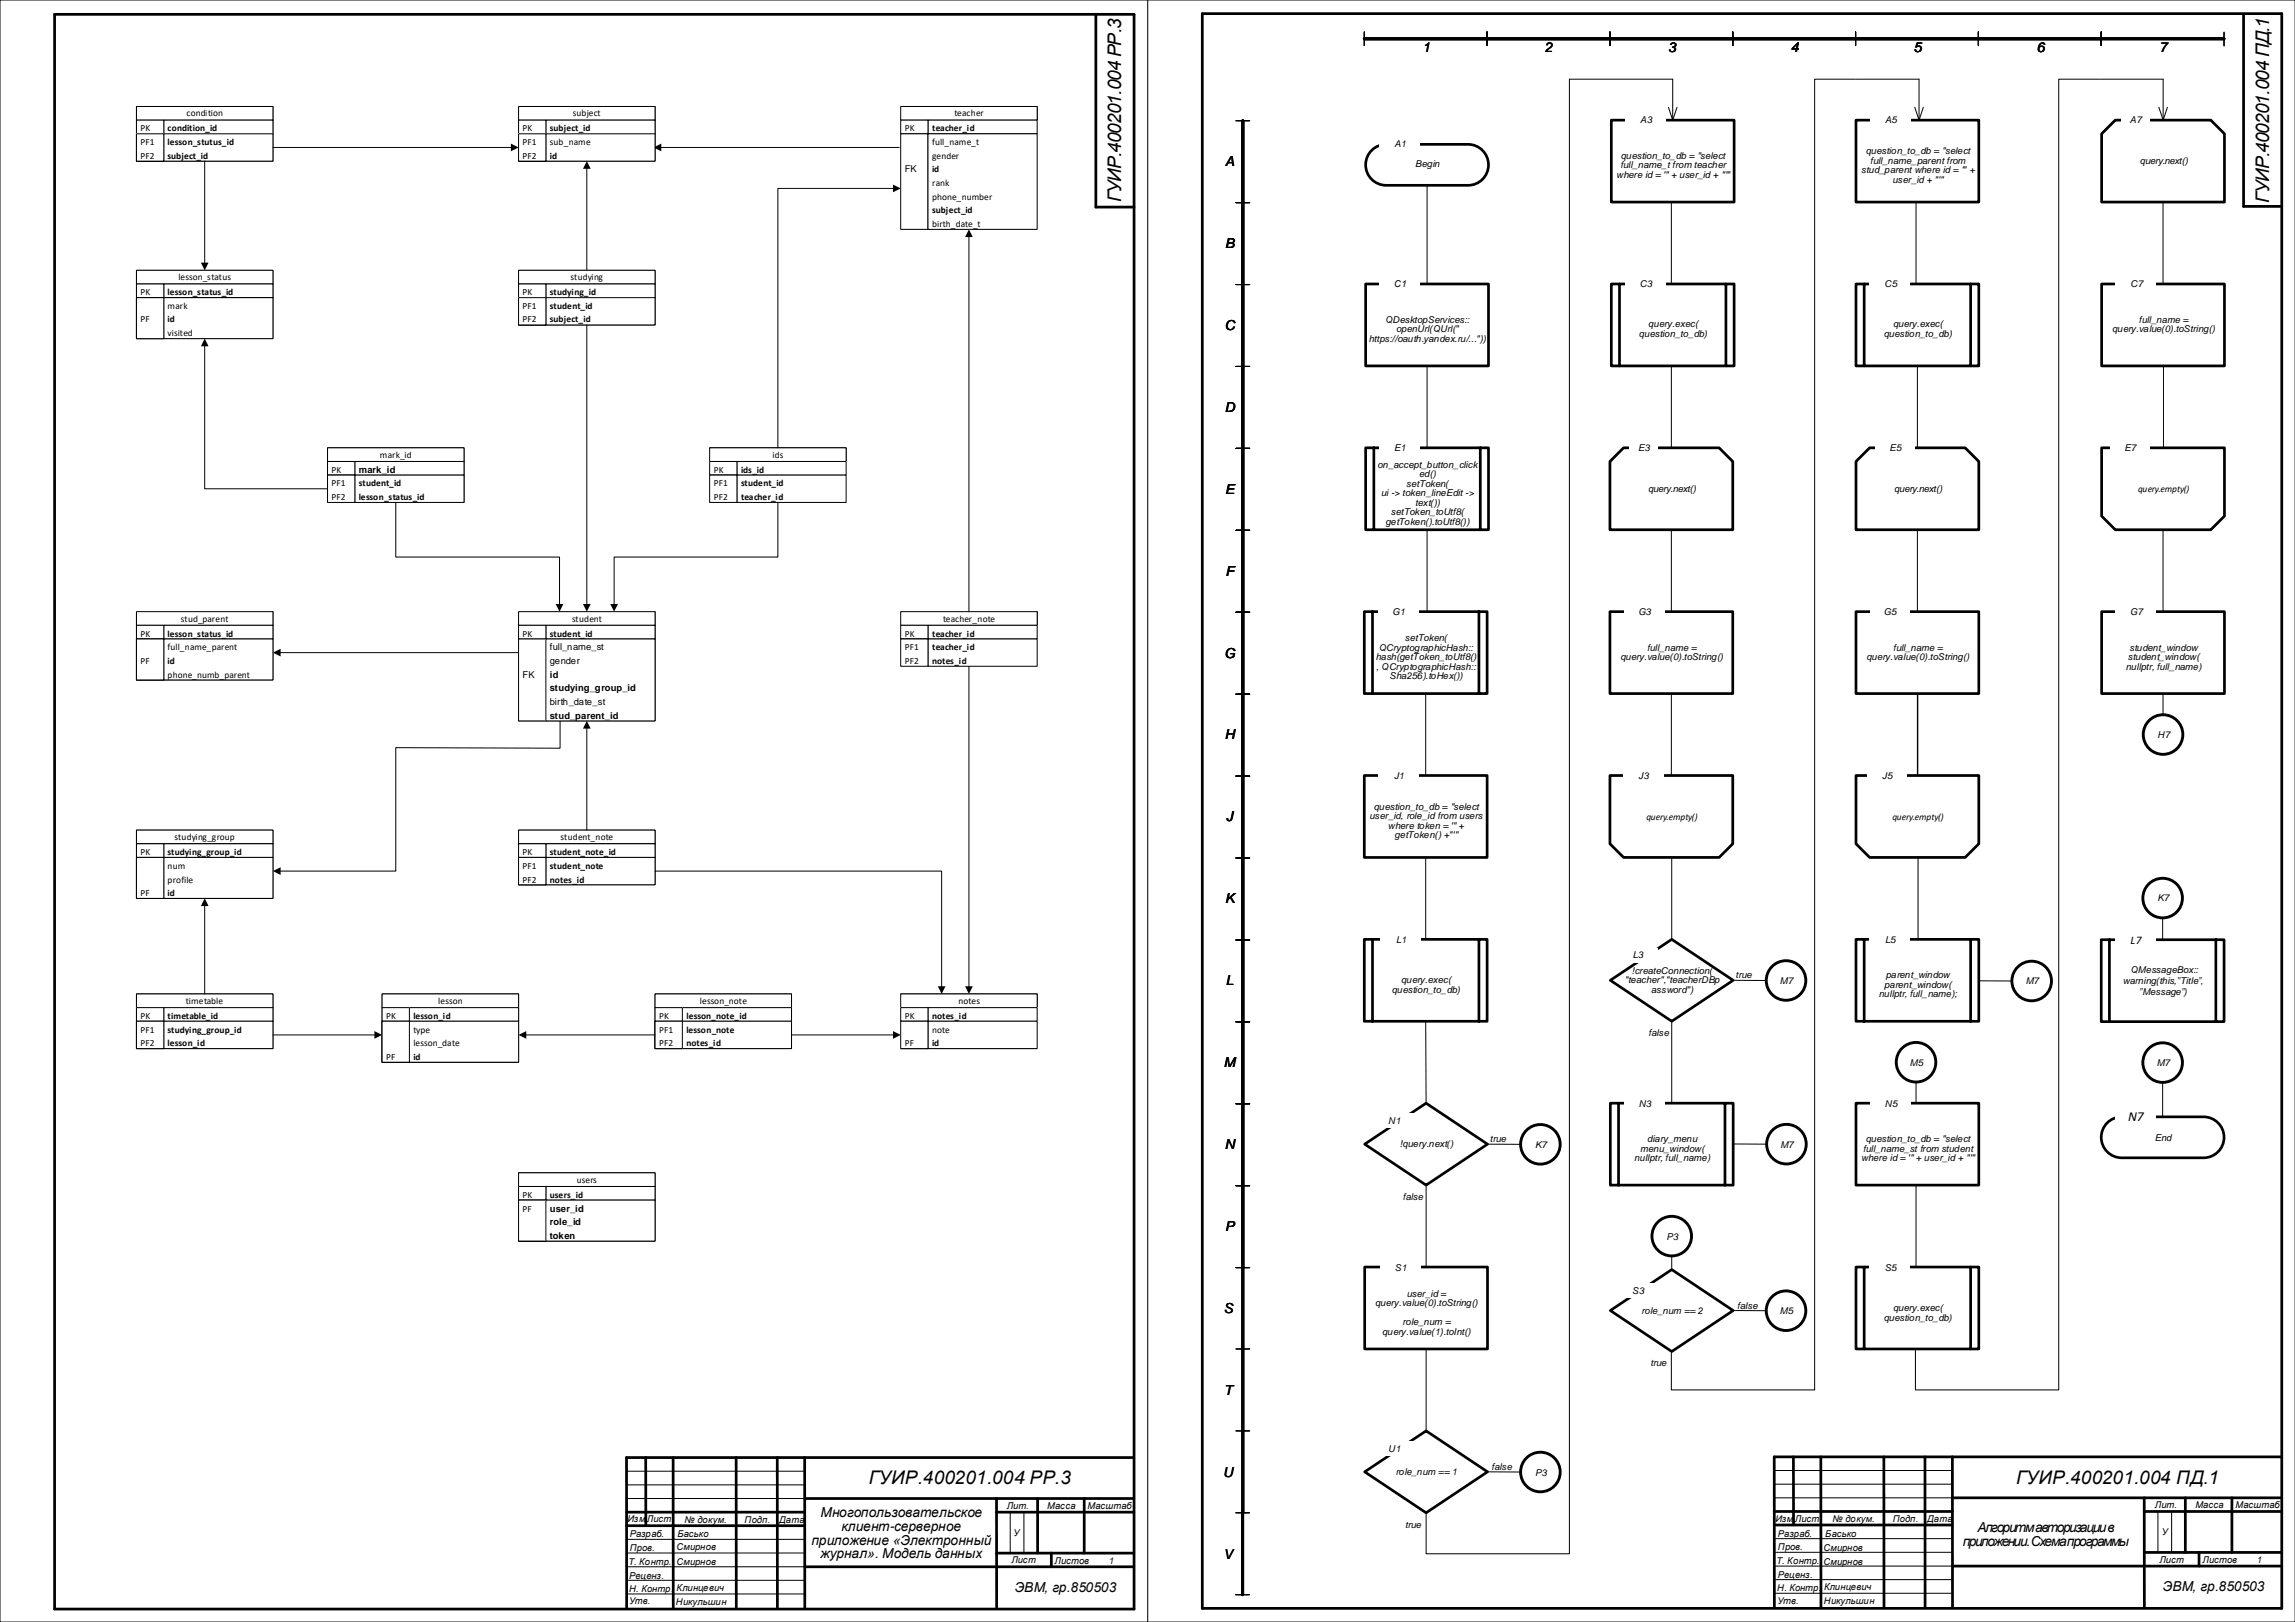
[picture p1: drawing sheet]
<svg xmlns="http://www.w3.org/2000/svg" width="841mm" height="594mm" viewBox="0 0 841 594" stroke-linecap="round" stroke-linejoin="round" font-family="sans-serif">
<defs><g id="words">
<g font-size="6.9">
<text x="410.7" y="74.2" transform="rotate(-90 410.7 74.2)">ГУИР.400201.004 РР.3</text>
<text x="831.4" y="74.2" transform="rotate(-90 831.4 74.2)">ГУИР.400201.004 ПД.1</text>
<text x="318.3" y="543.6">ГУИР.400201.004 РР.3</text>
<text x="738.6" y="543.3">ГУИР.400201.004 ПД.1</text>
</g>
<g font-size="5">
<text x="521.1" y="19">1</text>
<text x="566.2" y="19">2</text>
<text x="611.2" y="19">3</text>
<text x="656.2" y="19">4</text>
<text x="701.2" y="19">5</text>
<text x="746.2" y="19">6</text>
<text x="791.2" y="19.1">7</text>
<text x="448.8" y="60.7">A</text>
<text x="448.8" y="90.7">B</text>
<text x="448.7" y="120.7">C</text>
<text x="448.7" y="150.7">D</text>
<text x="448.8" y="180.8">E</text>
<text x="449" y="210.8">F</text>
<text x="448.6" y="240.8">G</text>
<text x="448.7" y="270.8">H</text>
<text x="449.3" y="300.8">J</text>
<text x="448.8" y="330.8">K</text>
<text x="449.1" y="360.8">L</text>
<text x="448.4" y="390.9">M</text>
<text x="779.8" y="410.6">N7</text>
<text x="448.7" y="420.9">N</text>
<text x="448.8" y="450.9">P</text>
<text x="448.3" y="480.7">S</text>
<text x="448.5" y="510.7">T</text>
<text x="448.2" y="540.7">U</text>
<text x="300.6" y="555.7">Многопользовательское</text>
<text x="308.3" y="560.7">клиент-серверное</text>
<text x="724.5" y="561">Алгоритм авторизации в</text>
<text x="297.3" y="565.7">приложение «Электронный</text>
<text x="719.2" y="566">приложении. Схема программы</text>
<text x="300.6" y="570.7">журнал». Модель данных</text>
<text x="448.2" y="570.7">V</text>
<text x="371.8" y="583">ЭВМ, гр.850503</text>
<text x="792.5" y="582.7">ЭВМ, гр.850503</text>
</g>
<text font-size="4.2" x="780.6" y="345.6">L7</text>
<g font-size="3.4">
<text x="68.3" y="42.6">condition</text>
<text x="209.9" y="42.6">subject</text>
<text x="349.7" y="42.6">teacher</text>
<text x="601" y="45.2">A3</text>
<text x="690.7" y="45.2">A5</text>
<text x="780.4" y="45.1">A7</text>
<text x="51.4" y="48.1">PK</text>
<text x="51.4" y="53.1">PF1</text>
<text x="61.4" y="48.1">condition_id</text>
<text x="61.4" y="53.1">lesson_stutus_id</text>
<text x="191.5" y="48.1">PK</text>
<text x="191.5" y="53.1">PF1</text>
<text x="201.5" y="48.1">subject_id</text>
<text x="201.5" y="53.1">sub_name</text>
<text x="331.5" y="48.1">PK</text>
<text x="341.5" y="48.1">teacher_id</text>
<text x="341.5" y="53.1">full_name_t</text>
<text x="510.9" y="53.8">A1</text>
<text x="51.4" y="58.1">PF2</text>
<text x="61.4" y="58.1">subject_id</text>
<text x="191.5" y="58.1">PF2</text>
<text x="201.5" y="58.1">id</text>
<text x="341.5" y="58.1">gender</text>
<text x="593.9" y="58.2">question_to_db = &quot;select</text>
<text x="683.6" y="56.4">question_to_db = &quot;select</text>
<text x="685.2" y="59.9">full_name_parent from</text>
<text x="331.5" y="63.1">FK</text>
<text x="341.5" y="63.1">id</text>
<text x="518.5" y="61.3">Begin</text>
<text x="592.2" y="65.2">where id = '&quot; + user_id + &quot;'&quot;</text>
<text x="593.7" y="61.7">full_name_t from teacher</text>
<text x="681.9" y="63.4">stud_parent where id = '&quot; +</text>
<text x="784" y="60.1">query.next()</text>
<text x="341.5" y="68.1">rank</text>
<text x="693.4" y="66.9">user_id + &quot;'&quot;</text>
<text x="341.5" y="73.1">phone_number</text>
<text x="341.5" y="78.1">subject_id</text>
<text x="341.5" y="83.1">birth_date_t</text>
<text x="65.4" y="102.6">lesson_status</text>
<text x="209" y="102.6">studying</text>
<text x="510.9" y="105.2">С1</text>
<text x="600.8" y="105.2">C3</text>
<text x="690.4" y="105.2">C5</text>
<text x="780.6" y="105.2">C7</text>
<text x="51.4" y="108.1">PK</text>
<text x="61.4" y="108.1">lesson_status_id</text>
<text x="61.4" y="113.1">mark</text>
<text x="191.5" y="108.1">PK</text>
<text x="191.5" y="113.1">PF1</text>
<text x="201.5" y="108.1">studying_id</text>
<text x="201.5" y="113.1">student_id</text>
<text x="51.4" y="118.1">PF</text>
<text x="61.4" y="118.1">id</text>
<text x="191.5" y="118.1">PF2</text>
<text x="201.5" y="118.1">subject_id</text>
<text x="507.6" y="118.2">QDesktopServices::</text>
<text x="603.9" y="119.9">query.exec(</text>
<text x="693.6" y="119.9">query.exec(</text>
<text x="783.7" y="118.2">full_name =</text>
<text x="61.4" y="123.1">visited</text>
<text x="501.5" y="125.2">https://oauth.yandex.ru/...&quot;))</text>
<text x="511.5" y="121.7">openUrl(QUrl(&quot;</text>
<text x="600.5" y="123.4">question_to_db)</text>
<text x="690.2" y="123.4">question_to_db)</text>
<text x="773.9" y="121.7">query.value(0).toString()</text>
<text x="139.2" y="167.6">mark_id</text>
<text x="283.1" y="167.6">ids</text>
<text x="510.8" y="165.2">E1</text>
<text x="600.2" y="165.1">E3</text>
<text x="692.3" y="165.1">E5</text>
<text x="778.4" y="165.1">E7</text>
<text x="121.5" y="173.1">PK</text>
<text x="131.5" y="173.1">mark_id</text>
<text x="261.5" y="173.1">PK</text>
<text x="271.5" y="173.1">ids_id</text>
<text x="504.7" y="171.2">on_accept_button_click</text>
<text x="121.5" y="178.1">PF1</text>
<text x="131.5" y="178.1">student_id</text>
<text x="261.5" y="178.1">PF1</text>
<text x="271.5" y="178.1">student_id</text>
<text x="515.2" y="178.2">setToken(</text>
<text x="519.9" y="174.7">ed()</text>
<text x="121.5" y="183.1">PF2</text>
<text x="131.5" y="183.1">lesson_status_id</text>
<text x="261.5" y="183.1">PF2</text>
<text x="271.5" y="183.1">teacher_id</text>
<text x="506" y="181.7">ui -&gt; token_lineEdit -&gt;</text>
<text x="518.5" y="185.2">text())</text>
<text x="603.8" y="180.1">query.next()</text>
<text x="694" y="180.1">query.next()</text>
<text x="783.4" y="180.1">query.empty()</text>
<text x="509.6" y="188.7">setToken_toUtf8(</text>
<text x="507.6" y="192.2">getToken().toUtf8())</text>
<text x="66.3" y="227.7">stud_parent</text>
<text x="209.6" y="227.7">student</text>
<text x="345.5" y="227.7">teacher_note</text>
<text x="510.1" y="225.3">G1</text>
<text x="600.3" y="225.3">G3</text>
<text x="690.2" y="225.3">G5</text>
<text x="780.5" y="225.3">G7</text>
<text x="51.4" y="233.1">PK</text>
<text x="61.4" y="233.1">lesson_status_id</text>
<text x="191.5" y="233.1">PK</text>
<text x="201.5" y="233.1">student_id</text>
<text x="331.5" y="233.1">PK</text>
<text x="341.5" y="233.1">teacher_id</text>
<text x="61.4" y="238.1">full_name_parent</text>
<text x="201.5" y="238.1">full_name_st</text>
<text x="331.5" y="238.1">PF1</text>
<text x="341.5" y="238.1">teacher_id</text>
<text x="505.2" y="238.2">QCryptographicHash::</text>
<text x="514.7" y="234.7">setToken(</text>
<text x="603.4" y="238.2">full_name =</text>
<text x="693.6" y="238.2">full_name =</text>
<text x="780.2" y="238.2">student_window</text>
<text x="51.4" y="243.1">PF</text>
<text x="61.4" y="243.1">id</text>
<text x="201.5" y="243.1">gender</text>
<text x="331.5" y="243.1">PF2</text>
<text x="341.5" y="243.1">notes_id</text>
<text x="504" y="241.7">hash(getToken_toUtf8()</text>
<text x="504.2" y="245.2">, QCryptographicHash::</text>
<text x="593.7" y="241.7">query.value(0).toString()</text>
<text x="683.8" y="241.7">query.value(0).toString()</text>
<text x="778.8" y="245.2">nullptr, full_name)</text>
<text x="779.6" y="241.7">student_window(</text>
<text x="61.4" y="248.2">phone_numb_parent</text>
<text x="191.5" y="248.2">FK</text>
<text x="201.5" y="248.2">id</text>
<text x="509.1" y="248.7">Sha256).toHex())</text>
<text x="201.5" y="253.2">studying_group_id</text>
<text x="201.5" y="258.2">birth_date_st</text>
<text x="201.5" y="263.2">stud_parent_id</text>
<text x="790.5" y="270.2">H7</text>
<text x="510.7" y="285.3">J1</text>
<text x="600.3" y="285.2">J3</text>
<text x="689.6" y="285.2">J5</text>
<text x="503.4" y="296.5">question_to_db = &quot;select</text>
<text x="501.8" y="300">user_id, role_id from users</text>
<text x="508.5" y="303.5">where token = '&quot; +</text>
<text x="603.2" y="300.2">query.empty()</text>
<text x="693.4" y="300.2">query.empty()</text>
<text x="63.9" y="307.7">studying_group</text>
<text x="205.4" y="307.7">student_note</text>
<text x="511" y="307">getToken() +&quot;'&quot;</text>
<text x="51.4" y="313.2">PK</text>
<text x="61.4" y="313.2">studying_group_id</text>
<text x="191.5" y="313.2">PK</text>
<text x="201.5" y="313.2">student_note_id</text>
<text x="61.4" y="318.2">num</text>
<text x="61.4" y="323.2">profile</text>
<text x="191.5" y="318.2">PF1</text>
<text x="191.5" y="323.2">PF2</text>
<text x="201.5" y="318.2">student_note</text>
<text x="201.5" y="323.2">notes_id</text>
<text x="51.4" y="328.2">PF</text>
<text x="61.4" y="328.2">id</text>
<text x="790.5" y="330.1">K7</text>
<text x="511.5" y="345.3">L1</text>
<text x="690.7" y="345.2">L5</text>
<text x="598.2" y="351">L3</text>
<text x="597.9" y="356.5">!createConnection(</text>
<text x="635.9" y="358.2">true</text>
<text x="691" y="358.3">parent_window</text>
<text x="780.6" y="356.1">QMessageBox::</text>
<text x="510" y="363.5">question_to_db)</text>
<text x="513.4" y="360">query.exec(</text>
<text x="595.3" y="360">&quot;teacher&quot;,&quot;teacherDBp</text>
<text x="605" y="363.5">assword&quot;)</text>
<text x="652.1" y="360.3">M7</text>
<text x="688.3" y="365.3">nullptr, full_name);</text>
<text x="690.4" y="361.8">parent_window(</text>
<text x="742.2" y="360.5">M7</text>
<text x="777.7" y="360.3">warning(this,”Title”,</text>
<text x="783.7" y="364.5">”Message”)</text>
<text x="68.1" y="367.7">timetable</text>
<text x="160.6" y="367.7">lesson</text>
<text x="256.4" y="367.7">lesson_note</text>
<text x="351.1" y="367.7">notes</text>
<text x="51.4" y="373.2">PK</text>
<text x="61.4" y="373.2">timetable_id</text>
<text x="141.5" y="373.2">PK</text>
<text x="151.5" y="373.2">lesson_id</text>
<text x="241.5" y="373.2">PK</text>
<text x="251.5" y="373.2">lesson_note_id</text>
<text x="331.5" y="373.2">PK</text>
<text x="341.5" y="373.2">notes_id</text>
<text x="51.4" y="378.2">PF1</text>
<text x="51.4" y="383.2">PF2</text>
<text x="61.4" y="378.2">studying_group_id</text>
<text x="61.4" y="383.2">lesson_id</text>
<text x="151.5" y="378.2">type</text>
<text x="151.5" y="383.2">lesson_date</text>
<text x="241.5" y="378.2">PF1</text>
<text x="241.5" y="383.2">PF2</text>
<text x="251.5" y="378.2">lesson_note</text>
<text x="251.5" y="383.2">notes_id</text>
<text x="331.5" y="383.2">PF</text>
<text x="341.5" y="378.2">note</text>
<text x="341.5" y="383.2">id</text>
<text x="604" y="379.3">false</text>
<text x="141.5" y="388.2">PF</text>
<text x="151.5" y="388.2">id</text>
<text x="699.8" y="390.2">M5</text>
<text x="790.2" y="390.4">M7</text>
<text x="600.4" y="405.4">N3</text>
<text x="690.6" y="405.4">N5</text>
<text x="508.6" y="411.6">N1</text>
<text x="545.9" y="418.2">true</text>
<text x="603.5" y="418.3">diary_menu</text>
<text x="683.6" y="418.3">question_to_db = &quot;select</text>
<text x="789.5" y="417.7">End</text>
<text x="512.8" y="420.1">!query.next()</text>
<text x="562.4" y="420.3">K7</text>
<text x="598.8" y="425.3">nullptr, full_name)</text>
<text x="600.9" y="421.8">menu_window(</text>
<text x="652.3" y="420.2">M7</text>
<text x="681.8" y="425.3">where id = '&quot; + user_id + &quot;'&quot;</text>
<text x="682.6" y="421.8">full_name_st from student</text>
<text x="211.3" y="433.2">users</text>
<text x="191.5" y="438.7">PK</text>
<text x="191.5" y="443.7">PF</text>
<text x="201.5" y="438.7">users_id</text>
<text x="201.5" y="443.7">user_id</text>
<text x="514" y="439.4">false</text>
<text x="201.5" y="448.7">role_id</text>
<text x="201.5" y="453.7">token</text>
<text x="610.6" y="453.9">P3</text>
<text x="511.1" y="465.4">S1</text>
<text x="690.5" y="465.4">S5</text>
<text x="598" y="473.8">S3</text>
<text x="503.8" y="478.3">query.value(0).toString()</text>
<text x="515.4" y="474.8">user_id =</text>
<text x="636.5" y="479.2">false</text>
<text x="513.9" y="485.3">role_num =</text>
<text x="601.4" y="481">role_num == 2</text>
<text x="652.1" y="481.3">M5</text>
<text x="690.2" y="483.6">question_to_db)</text>
<text x="693.6" y="480.1">query.exec(</text>
<text x="506.4" y="488.8">query.value(1).toInt()</text>
<text x="604.7" y="500.3">true</text>
<text x="508.6" y="531.7">U1</text>
<text x="546.5" y="538.3">false</text>
<text x="511.4" y="540.1">role_num == 1</text>
<text x="562.4" y="540.4">P3</text>
<text x="229.9" y="557.5">Изм.</text>
<text x="237" y="557.5">Лист</text>
<text x="250.8" y="557.7">№ докум.</text>
<text x="272.8" y="557.8">Подп.</text>
<text x="285.5" y="557.8">Дата</text>
<text x="368.9" y="552.6">Лит.</text>
<text x="383.7" y="552.6">Масса</text>
<text x="398.5" y="552.6">Масштаб</text>
<text x="650.5" y="557.5">Изм.Лист</text>
<text x="671.4" y="557.5">№ докум.</text>
<text x="693.5" y="557.5">Подп.</text>
<text x="706.1" y="557.5">Дата</text>
<text x="789.5" y="552.3">Лит.</text>
<text x="804.4" y="552.3">Масса</text>
<text x="819.1" y="552.3">Масштаб</text>
<text x="230.7" y="562.9">Разраб.</text>
<text x="248.2" y="562.8">Басько</text>
<text x="371.4" y="562.5">У</text>
<text x="514.8" y="559.4">true</text>
<text x="651.4" y="562.7">Разраб.</text>
<text x="668.7" y="562.9">Басько</text>
<text x="792" y="562.3">У</text>
<text x="230.7" y="568">Пров.</text>
<text x="247.8" y="567.8">Смирнов</text>
<text x="651.4" y="567.8">Пров.</text>
<text x="668.1" y="567.9">Смирнов</text>
<text x="230.2" y="573">Т. Контр.</text>
<text x="247.8" y="573.1">Смирнов</text>
<text x="370.6" y="572.5">Лист</text>
<text x="386.4" y="572.6">Листов</text>
<text x="406.1" y="572.6">1</text>
<text x="650.9" y="572.8">Т. Контр.</text>
<text x="668.1" y="573.2">Смирнов</text>
<text x="791.2" y="572.2">Лист</text>
<text x="807" y="572.4">Листов</text>
<text x="826.8" y="572.4">1</text>
<text x="230.5" y="578.1">Реценз.</text>
<text x="651.3" y="577.9">Реценз.</text>
<text x="230.5" y="583">Н. Контр.</text>
<text x="230.5" y="587.6">Утв.</text>
<text x="247.7" y="587.7">Никульшин</text>
<text x="247.9" y="582.6">Клинцевич</text>
<text x="651.1" y="582.8">Н. Контр.</text>
<text x="651.2" y="587.3">Утв.</text>
<text x="668.3" y="587.3">Никульшин</text>
<text x="668.3" y="582.3">Клинцевич</text>
</g>
</g></defs>
<g fill="none" stroke="#000" stroke-width=".37">
<path d="M840.9 0h-840.9v594h840.9M420.5 0v594M102.5 239h87.5M229.5 538.8h65.3M650 538.5h65.3M229.5 543.8h65.3M229.5 548.8h65.3M370.1 553.8v15M375.1 553.8v15M650 543.5h65.3M650 548.5h65.3M790.6 553.5v15"/>
<path d="M795.6 553.5v15M229.5 573.8h65.3M229.5 578.7h65.3M229.6 563.7h65.2M229.6 568.7h65.2M650 573.5h65.3M650 578.5h65.3M650.1 563.5h65.2M650.1 568.5h65.2M229.5 583.7h65.3M650 583.5h65.3"/>
</g>
<g fill="none" stroke="#000" stroke-width="1">
<path d="M20 5.3h395.5v584h-395.5zM401.5 5.5v70.3h14M440.5 5h395.5v584h-395.5zM822 5.3v70.3h14M236.6 533.8v24.9M246.6 533.8l.1 54.9M269.7 533.8l.1 54.9M284.8 533.8v54.9M294.8 533.8l.1 54.9M415.4 533.8h-185.9l.1 54.9M657.1 533.5v25M667.1 533.5l.1 55"/>
<path d="M690.2 533.5l.1 55M705.3 533.5v55M715.3 533.5l.1 55M835.9 533.5h-185.9l.1 55M229.5 553.8h65.3M229.6 558.7h65.2M294.8 548.8h120.6M365.1 553.8h50.3M365.1 548.8l.1 39.9M380.2 548.8v20M397.2 548.8v20M650 553.5h65.3"/>
<path d="M650.1 558.5h65.2M715.3 548.5h120.6M785.6 553.5h50.3M785.6 548.5l.1 40M800.7 548.5v20M817.7 548.5v20M294.8 573.8h120.6M365.1 568.8h50.3M385.2 568.8v5M715.3 573.5h120.6M785.6 568.5h50.3M805.7 568.5v5"/>
</g>
<path d="M100 239l2.8-1.4v2.8z" fill="#000"/>
<path d="M190 429.5h50v5h-50z" fill-rule="evenodd" fill="#fff"/>
<path d="M190 429.5h50v5h-50z" fill="none" stroke="#000" stroke-width=".37"/>
<path d="M200 434.5h40v5h-40z" fill-rule="evenodd" fill="#fff"/>
<path d="M200 434.5h40v5h-40z" fill="none" stroke="#000" stroke-width=".37"/>
<path d="M190 434.5h10v5h-10z" fill-rule="evenodd" fill="#fff"/>
<path d="M190 434.5h10v5h-10z" fill="none" stroke="#000" stroke-width=".37"/>
<path d="M190 439.5h10v15h-10z" fill-rule="evenodd" fill="#fff"/>
<path d="M190 439.5h10v15h-10z" fill="none" stroke="#000" stroke-width=".37"/>
<path d="M190 439.5h10v15h-10z" fill-rule="evenodd" fill="#fff"/>
<path d="M190 439.5h10v15h-10z" fill="none" stroke="#000" stroke-width=".37"/>
<path d="M200 439.5h40v15h-40z" fill-rule="evenodd" fill="#fff"/>
<path d="M200 439.5h40v15h-40z" fill="none" stroke="#000" stroke-width=".37"/>
<path d="M190 429.5h50v5h-50z" fill-rule="evenodd" fill="#fff"/>
<path d="M190 429.5h50v5h-50z" fill="none" stroke="#000" stroke-width=".37"/>
<path d="M200 434.5h40v5h-40z" fill-rule="evenodd" fill="#fff"/>
<path d="M200 434.5h40v5h-40z" fill="none" stroke="#000" stroke-width=".37"/>
<path d="M190 434.5h10v5h-10z" fill-rule="evenodd" fill="#fff"/>
<path d="M190 434.5h10v5h-10z" fill="none" stroke="#000" stroke-width=".37"/>
<path d="M190 439.5h10v15h-10z" fill-rule="evenodd" fill="#fff"/>
<path d="M190 439.5h10v15h-10z" fill="none" stroke="#000" stroke-width=".37"/>
<path d="M190 439.5h10v15h-10z" fill-rule="evenodd" fill="#fff"/>
<path d="M190 439.5h10v15h-10z" fill="none" stroke="#000" stroke-width=".37"/>
<path d="M200 439.5h40v15h-40z" fill-rule="evenodd" fill="#fff"/>
<path d="M200 439.5h40v15h-40z" fill="none" stroke="#000" stroke-width=".37"/>
<path d="M330 224h50v5h-50z" fill-rule="evenodd" fill="#fff"/>
<path d="M330 224h50v5h-50z" fill="none" stroke="#000" stroke-width=".37"/>
<path d="M340 229h40v5h-40z" fill-rule="evenodd" fill="#fff"/>
<path d="M340 229h40v5h-40z" fill="none" stroke="#000" stroke-width=".37"/>
<path d="M330 229h10v5h-10z" fill-rule="evenodd" fill="#fff"/>
<path d="M330 229h10v5h-10z" fill="none" stroke="#000" stroke-width=".37"/>
<path d="M330 234h10v10h-10z" fill-rule="evenodd" fill="#fff"/>
<path d="M330 234h10v10h-10z" fill="none" stroke="#000" stroke-width=".37"/>
<path d="M340 234h40v10h-40z" fill-rule="evenodd" fill="#fff"/>
<path d="M340 234h40v10h-40z" fill="none" stroke="#000" stroke-width=".37"/>
<path d="M330 234h10v10h-10z" fill-rule="evenodd" fill="#fff"/>
<path d="M330 234h10v10h-10z" fill="none" stroke="#000" stroke-width=".37"/>
<path d="M330 224h50v5h-50z" fill-rule="evenodd" fill="#fff"/>
<path d="M330 224h50v5h-50z" fill="none" stroke="#000" stroke-width=".37"/>
<path d="M340 229h40v5h-40z" fill-rule="evenodd" fill="#fff"/>
<path d="M340 229h40v5h-40z" fill="none" stroke="#000" stroke-width=".37"/>
<path d="M330 229h10v5h-10z" fill-rule="evenodd" fill="#fff"/>
<path d="M330 229h10v5h-10z" fill="none" stroke="#000" stroke-width=".37"/>
<path d="M330 234h10v10h-10z" fill-rule="evenodd" fill="#fff"/>
<path d="M330 234h10v10h-10z" fill="none" stroke="#000" stroke-width=".37"/>
<path d="M340 234h40v10h-40z" fill-rule="evenodd" fill="#fff"/>
<path d="M340 234h40v10h-40z" fill="none" stroke="#000" stroke-width=".37"/>
<path d="M330 234h10v10h-10z" fill-rule="evenodd" fill="#fff"/>
<path d="M330 234h10v10h-10z" fill="none" stroke="#000" stroke-width=".37"/>
<path d="M120 164h50v5h-50z" fill-rule="evenodd" fill="#fff"/>
<path d="M120 164h50v5h-50z" fill="none" stroke="#000" stroke-width=".37"/>
<path d="M130 169h40v5h-40z" fill-rule="evenodd" fill="#fff"/>
<path d="M130 169h40v5h-40z" fill="none" stroke="#000" stroke-width=".37"/>
<path d="M120 169h10v5h-10z" fill-rule="evenodd" fill="#fff"/>
<path d="M120 169h10v5h-10z" fill="none" stroke="#000" stroke-width=".37"/>
<path d="M120 174h10v10h-10z" fill-rule="evenodd" fill="#fff"/>
<path d="M120 174h10v10h-10z" fill="none" stroke="#000" stroke-width=".37"/>
<path d="M130 174h40v10h-40z" fill-rule="evenodd" fill="#fff"/>
<path d="M130 174h40v10h-40z" fill="none" stroke="#000" stroke-width=".37"/>
<path d="M120 174h10v10h-10z" fill-rule="evenodd" fill="#fff"/>
<path d="M120 174h10v10h-10z" fill="none" stroke="#000" stroke-width=".37"/>
<path d="M120 164h50v5h-50z" fill-rule="evenodd" fill="#fff"/>
<path d="M120 164h50v5h-50z" fill="none" stroke="#000" stroke-width=".37"/>
<path d="M130 169h40v5h-40z" fill-rule="evenodd" fill="#fff"/>
<path d="M130 169h40v5h-40z" fill="none" stroke="#000" stroke-width=".37"/>
<path d="M120 169h10v5h-10z" fill-rule="evenodd" fill="#fff"/>
<path d="M120 169h10v5h-10z" fill="none" stroke="#000" stroke-width=".37"/>
<path d="M120 174h10v10h-10z" fill-rule="evenodd" fill="#fff"/>
<path d="M120 174h10v10h-10z" fill="none" stroke="#000" stroke-width=".37"/>
<path d="M130 174h40v10h-40z" fill-rule="evenodd" fill="#fff"/>
<path d="M130 174h40v10h-40z" fill="none" stroke="#000" stroke-width=".37"/>
<path d="M120 174h10v10h-10z" fill-rule="evenodd" fill="#fff"/>
<path d="M120 174h10v10h-10z" fill="none" stroke="#000" stroke-width=".37"/>
<path d="M260 164h50v5h-50z" fill-rule="evenodd" fill="#fff"/>
<path d="M260 164h50v5h-50z" fill="none" stroke="#000" stroke-width=".37"/>
<path d="M270 169h40v5h-40z" fill-rule="evenodd" fill="#fff"/>
<path d="M270 169h40v5h-40z" fill="none" stroke="#000" stroke-width=".37"/>
<path d="M260 169h10v5h-10z" fill-rule="evenodd" fill="#fff"/>
<path d="M260 169h10v5h-10z" fill="none" stroke="#000" stroke-width=".37"/>
<path d="M260 174h10v10h-10z" fill-rule="evenodd" fill="#fff"/>
<path d="M260 174h10v10h-10z" fill="none" stroke="#000" stroke-width=".37"/>
<path d="M270 174h40v10h-40z" fill-rule="evenodd" fill="#fff"/>
<path d="M270 174h40v10h-40z" fill="none" stroke="#000" stroke-width=".37"/>
<path d="M260 174h10v10h-10z" fill-rule="evenodd" fill="#fff"/>
<path d="M260 174h10v10h-10z" fill="none" stroke="#000" stroke-width=".37"/>
<path d="M260 164h50v5h-50z" fill-rule="evenodd" fill="#fff"/>
<path d="M260 164h50v5h-50z" fill="none" stroke="#000" stroke-width=".37"/>
<path d="M270 169h40v5h-40z" fill-rule="evenodd" fill="#fff"/>
<path d="M270 169h40v5h-40z" fill="none" stroke="#000" stroke-width=".37"/>
<path d="M260 169h10v5h-10z" fill-rule="evenodd" fill="#fff"/>
<path d="M260 169h10v5h-10z" fill="none" stroke="#000" stroke-width=".37"/>
<path d="M260 174h10v10h-10z" fill-rule="evenodd" fill="#fff"/>
<path d="M260 174h10v10h-10z" fill="none" stroke="#000" stroke-width=".37"/>
<path d="M270 174h40v10h-40z" fill-rule="evenodd" fill="#fff"/>
<path d="M270 174h40v10h-40z" fill="none" stroke="#000" stroke-width=".37"/>
<path d="M260 174h10v10h-10z" fill-rule="evenodd" fill="#fff"/>
<path d="M260 174h10v10h-10z" fill="none" stroke="#000" stroke-width=".37"/>
<path d="M50 364h50v5h-50z" fill-rule="evenodd" fill="#fff"/>
<path d="M50 364h50v5h-50z" fill="none" stroke="#000" stroke-width=".37"/>
<path d="M60 369h40v5h-40z" fill-rule="evenodd" fill="#fff"/>
<path d="M60 369h40v5h-40z" fill="none" stroke="#000" stroke-width=".37"/>
<path d="M50 369h10v5h-10z" fill-rule="evenodd" fill="#fff"/>
<path d="M50 369h10v5h-10z" fill="none" stroke="#000" stroke-width=".37"/>
<path d="M50 374h10v10h-10z" fill-rule="evenodd" fill="#fff"/>
<path d="M50 374h10v10h-10z" fill="none" stroke="#000" stroke-width=".37"/>
<path d="M60 374h40v10h-40z" fill-rule="evenodd" fill="#fff"/>
<path d="M60 374h40v10h-40z" fill="none" stroke="#000" stroke-width=".37"/>
<path d="M50 374h10v10h-10z" fill-rule="evenodd" fill="#fff"/>
<path d="M50 374h10v10h-10z" fill="none" stroke="#000" stroke-width=".37"/>
<path d="M50 364h50v5h-50z" fill-rule="evenodd" fill="#fff"/>
<path d="M50 364h50v5h-50z" fill="none" stroke="#000" stroke-width=".37"/>
<path d="M60 369h40v5h-40z" fill-rule="evenodd" fill="#fff"/>
<path d="M60 369h40v5h-40z" fill="none" stroke="#000" stroke-width=".37"/>
<path d="M50 369h10v5h-10z" fill-rule="evenodd" fill="#fff"/>
<path d="M50 369h10v5h-10z" fill="none" stroke="#000" stroke-width=".37"/>
<path d="M50 374h10v10h-10z" fill-rule="evenodd" fill="#fff"/>
<path d="M50 374h10v10h-10z" fill="none" stroke="#000" stroke-width=".37"/>
<path d="M60 374h40v10h-40z" fill-rule="evenodd" fill="#fff"/>
<path d="M60 374h40v10h-40z" fill="none" stroke="#000" stroke-width=".37"/>
<path d="M50 374h10v10h-10z" fill-rule="evenodd" fill="#fff"/>
<path d="M50 374h10v10h-10z" fill="none" stroke="#000" stroke-width=".37"/>
<path d="M190 99h50v5h-50z" fill-rule="evenodd" fill="#fff"/>
<path d="M190 99h50v5h-50z" fill="none" stroke="#000" stroke-width=".37"/>
<path d="M200 104h40v5h-40z" fill-rule="evenodd" fill="#fff"/>
<path d="M200 104h40v5h-40z" fill="none" stroke="#000" stroke-width=".37"/>
<path d="M190 104h10v5h-10z" fill-rule="evenodd" fill="#fff"/>
<path d="M190 104h10v5h-10z" fill="none" stroke="#000" stroke-width=".37"/>
<path d="M190 109h10v10h-10z" fill-rule="evenodd" fill="#fff"/>
<path d="M190 109h10v10h-10z" fill="none" stroke="#000" stroke-width=".37"/>
<path d="M200 109h40v10h-40z" fill-rule="evenodd" fill="#fff"/>
<path d="M200 109h40v10h-40z" fill="none" stroke="#000" stroke-width=".37"/>
<path d="M190 109h10v10h-10z" fill-rule="evenodd" fill="#fff"/>
<path d="M190 109h10v10h-10z" fill="none" stroke="#000" stroke-width=".37"/>
<path d="M190 99h50v5h-50z" fill-rule="evenodd" fill="#fff"/>
<path d="M190 99h50v5h-50z" fill="none" stroke="#000" stroke-width=".37"/>
<path d="M200 104h40v5h-40z" fill-rule="evenodd" fill="#fff"/>
<path d="M200 104h40v5h-40z" fill="none" stroke="#000" stroke-width=".37"/>
<path d="M190 104h10v5h-10z" fill-rule="evenodd" fill="#fff"/>
<path d="M190 104h10v5h-10z" fill="none" stroke="#000" stroke-width=".37"/>
<path d="M190 109h10v10h-10z" fill-rule="evenodd" fill="#fff"/>
<path d="M190 109h10v10h-10z" fill="none" stroke="#000" stroke-width=".37"/>
<path d="M200 109h40v10h-40z" fill-rule="evenodd" fill="#fff"/>
<path d="M200 109h40v10h-40z" fill="none" stroke="#000" stroke-width=".37"/>
<path d="M190 109h10v10h-10z" fill-rule="evenodd" fill="#fff"/>
<path d="M190 109h10v10h-10z" fill="none" stroke="#000" stroke-width=".37"/>
<path d="M190 304h50v5h-50z" fill-rule="evenodd" fill="#fff"/>
<path d="M190 304h50v5h-50z" fill="none" stroke="#000" stroke-width=".37"/>
<path d="M200 309h40v5h-40z" fill-rule="evenodd" fill="#fff"/>
<path d="M200 309h40v5h-40z" fill="none" stroke="#000" stroke-width=".37"/>
<path d="M190 309h10v5h-10z" fill-rule="evenodd" fill="#fff"/>
<path d="M190 309h10v5h-10z" fill="none" stroke="#000" stroke-width=".37"/>
<path d="M190 314h10v10h-10z" fill-rule="evenodd" fill="#fff"/>
<path d="M190 314h10v10h-10z" fill="none" stroke="#000" stroke-width=".37"/>
<path d="M200 314h40v10h-40z" fill-rule="evenodd" fill="#fff"/>
<path d="M200 314h40v10h-40z" fill="none" stroke="#000" stroke-width=".37"/>
<path d="M190 314h10v10h-10z" fill-rule="evenodd" fill="#fff"/>
<path d="M190 314h10v10h-10z" fill="none" stroke="#000" stroke-width=".37"/>
<path d="M190 304h50v5h-50z" fill-rule="evenodd" fill="#fff"/>
<path d="M190 304h50v5h-50z" fill="none" stroke="#000" stroke-width=".37"/>
<path d="M200 309h40v5h-40z" fill-rule="evenodd" fill="#fff"/>
<path d="M200 309h40v5h-40z" fill="none" stroke="#000" stroke-width=".37"/>
<path d="M190 309h10v5h-10z" fill-rule="evenodd" fill="#fff"/>
<path d="M190 309h10v5h-10z" fill="none" stroke="#000" stroke-width=".37"/>
<path d="M190 314h10v10h-10z" fill-rule="evenodd" fill="#fff"/>
<path d="M190 314h10v10h-10z" fill="none" stroke="#000" stroke-width=".37"/>
<path d="M200 314h40v10h-40z" fill-rule="evenodd" fill="#fff"/>
<path d="M200 314h40v10h-40z" fill="none" stroke="#000" stroke-width=".37"/>
<path d="M190 314h10v10h-10z" fill-rule="evenodd" fill="#fff"/>
<path d="M190 314h10v10h-10z" fill="none" stroke="#000" stroke-width=".37"/>
<path d="M240 364h50v5h-50z" fill-rule="evenodd" fill="#fff"/>
<path d="M240 364h50v5h-50z" fill="none" stroke="#000" stroke-width=".37"/>
<path d="M250 369h40v5h-40z" fill-rule="evenodd" fill="#fff"/>
<path d="M250 369h40v5h-40z" fill="none" stroke="#000" stroke-width=".37"/>
<path d="M240 369h10v5h-10z" fill-rule="evenodd" fill="#fff"/>
<path d="M240 369h10v5h-10z" fill="none" stroke="#000" stroke-width=".37"/>
<path d="M240 374h10v10h-10z" fill-rule="evenodd" fill="#fff"/>
<path d="M240 374h10v10h-10z" fill="none" stroke="#000" stroke-width=".37"/>
<path d="M250 374h40v10h-40z" fill-rule="evenodd" fill="#fff"/>
<path d="M250 374h40v10h-40z" fill="none" stroke="#000" stroke-width=".37"/>
<path d="M240 374h10v10h-10z" fill-rule="evenodd" fill="#fff"/>
<path d="M240 374h10v10h-10z" fill="none" stroke="#000" stroke-width=".37"/>
<path d="M240 364h50v5h-50z" fill-rule="evenodd" fill="#fff"/>
<path d="M240 364h50v5h-50z" fill="none" stroke="#000" stroke-width=".37"/>
<path d="M250 369h40v5h-40z" fill-rule="evenodd" fill="#fff"/>
<path d="M250 369h40v5h-40z" fill="none" stroke="#000" stroke-width=".37"/>
<path d="M240 369h10v5h-10z" fill-rule="evenodd" fill="#fff"/>
<path d="M240 369h10v5h-10z" fill="none" stroke="#000" stroke-width=".37"/>
<path d="M240 374h10v10h-10z" fill-rule="evenodd" fill="#fff"/>
<path d="M240 374h10v10h-10z" fill="none" stroke="#000" stroke-width=".37"/>
<path d="M250 374h40v10h-40z" fill-rule="evenodd" fill="#fff"/>
<path d="M250 374h40v10h-40z" fill="none" stroke="#000" stroke-width=".37"/>
<path d="M240 374h10v10h-10z" fill-rule="evenodd" fill="#fff"/>
<path d="M240 374h10v10h-10z" fill="none" stroke="#000" stroke-width=".37"/>
<path d="M50 39h50v5h-50z" fill-rule="evenodd" fill="#fff"/>
<path d="M50 39h50v5h-50z" fill="none" stroke="#000" stroke-width=".37"/>
<path d="M60 44h40v5h-40z" fill-rule="evenodd" fill="#fff"/>
<path d="M60 44h40v5h-40z" fill="none" stroke="#000" stroke-width=".37"/>
<path d="M50 44h10v5h-10z" fill-rule="evenodd" fill="#fff"/>
<path d="M50 44h10v5h-10z" fill="none" stroke="#000" stroke-width=".37"/>
<path d="M50 49h10v10h-10z" fill-rule="evenodd" fill="#fff"/>
<path d="M50 49h10v10h-10z" fill="none" stroke="#000" stroke-width=".37"/>
<path d="M60 49h40v10h-40z" fill-rule="evenodd" fill="#fff"/>
<path d="M60 49h40v10h-40z" fill="none" stroke="#000" stroke-width=".37"/>
<path d="M50 49h10v10h-10z" fill-rule="evenodd" fill="#fff"/>
<path d="M50 49h10v10h-10z" fill="none" stroke="#000" stroke-width=".37"/>
<path d="M50 39h50v5h-50z" fill-rule="evenodd" fill="#fff"/>
<path d="M50 39h50v5h-50z" fill="none" stroke="#000" stroke-width=".37"/>
<path d="M60 44h40v5h-40z" fill-rule="evenodd" fill="#fff"/>
<path d="M60 44h40v5h-40z" fill="none" stroke="#000" stroke-width=".37"/>
<path d="M50 44h10v5h-10z" fill-rule="evenodd" fill="#fff"/>
<path d="M50 44h10v5h-10z" fill="none" stroke="#000" stroke-width=".37"/>
<path d="M50 49h10v10h-10z" fill-rule="evenodd" fill="#fff"/>
<path d="M50 49h10v10h-10z" fill="none" stroke="#000" stroke-width=".37"/>
<path d="M60 49h40v10h-40z" fill-rule="evenodd" fill="#fff"/>
<path d="M60 49h40v10h-40z" fill="none" stroke="#000" stroke-width=".37"/>
<path d="M50 49h10v10h-10z" fill-rule="evenodd" fill="#fff"/>
<g fill="none" stroke="#000" stroke-width=".37">
<path d="M50 49h10v10h-10zM75 59v37.5M100 54h87.5M241.9 54h87.6M215 61.5v37.5M327.5 69h-42.5v95M355 86.5v137.5M215 119v102.5M75 126.5v52.5h45M145 184v20h60v17.5M285 184v20h-60v17.5M355 244v117.5"/>
<path d="M205.2 264v10l-60.2-.2v45.2h-42.5M215 266.5v37.5M240 319h105v42.5M75 331.5v32.5M100 379h37.5M192.5 379h47.5M290 379h37.5"/>
</g>
<g fill="#000">
<path d="M187.2 52.6l2.8 1.4-2.8 1.4zM239.5 54l2.8-1.4v2.8zM215 59l1.4 2.8h-2.8zM327.2 67.6l2.8 1.4-2.8 1.4zM73.6 96.2h2.8l-1.4 2.8zM355 84l1.4 2.8h-2.8zM75 124l1.4 2.8h-2.8zM203.6 221.2h2.8l-1.4 2.8zM213.6 221.2h2.8l-1.4 2.8zM223.6 221.2h2.8l-1.4 2.8zM215 264l1.4 2.8h-2.8zM75 329l1.4 2.8h-2.8z"/>
<path d="M100 319l2.8-1.4v2.8zM137.2 377.6l2.8 1.4-2.8 1.4zM327.2 377.6l2.8 1.4-2.8 1.4zM343.6 361.2h2.8l-1.4 2.8zM353.6 361.2h2.8l-1.4 2.8zM190 379l2.8-1.4v2.8z"/>
</g>
<path d="M190 39h50v5h-50z" fill-rule="evenodd" fill="#fff"/>
<path d="M190 39h50v5h-50z" fill="none" stroke="#000" stroke-width=".37"/>
<path d="M200 44h40v5h-40z" fill-rule="evenodd" fill="#fff"/>
<path d="M200 44h40v5h-40z" fill="none" stroke="#000" stroke-width=".37"/>
<path d="M190 44h10v5h-10z" fill-rule="evenodd" fill="#fff"/>
<path d="M190 44h10v5h-10z" fill="none" stroke="#000" stroke-width=".37"/>
<path d="M190 49h10v10h-10z" fill-rule="evenodd" fill="#fff"/>
<path d="M190 49h10v10h-10z" fill="none" stroke="#000" stroke-width=".37"/>
<path d="M200 49h40v10h-40z" fill-rule="evenodd" fill="#fff"/>
<path d="M200 49h40v10h-40z" fill="none" stroke="#000" stroke-width=".37"/>
<path d="M190 49h10v10h-10z" fill-rule="evenodd" fill="#fff"/>
<path d="M190 49h10v10h-10z" fill="none" stroke="#000" stroke-width=".37"/>
<path d="M190 39h50v5h-50z" fill-rule="evenodd" fill="#fff"/>
<path d="M190 39h50v5h-50z" fill="none" stroke="#000" stroke-width=".37"/>
<path d="M200 44h40v5h-40z" fill-rule="evenodd" fill="#fff"/>
<path d="M200 44h40v5h-40z" fill="none" stroke="#000" stroke-width=".37"/>
<path d="M190 44h10v5h-10z" fill-rule="evenodd" fill="#fff"/>
<path d="M190 44h10v5h-10z" fill="none" stroke="#000" stroke-width=".37"/>
<path d="M190 49h10v10h-10z" fill-rule="evenodd" fill="#fff"/>
<path d="M190 49h10v10h-10z" fill="none" stroke="#000" stroke-width=".37"/>
<path d="M200 49h40v10h-40z" fill-rule="evenodd" fill="#fff"/>
<path d="M200 49h40v10h-40z" fill="none" stroke="#000" stroke-width=".37"/>
<path d="M190 49h10v10h-10z" fill-rule="evenodd" fill="#fff"/>
<path d="M190 49h10v10h-10z" fill="none" stroke="#000" stroke-width=".37"/>
<path d="M330 39h50v5h-50z" fill-rule="evenodd" fill="#fff"/>
<path d="M330 39h50v5h-50z" fill="none" stroke="#000" stroke-width=".37"/>
<path d="M340 44h40v5h-40z" fill-rule="evenodd" fill="#fff"/>
<path d="M340 44h40v5h-40z" fill="none" stroke="#000" stroke-width=".37"/>
<path d="M330 44h10v5h-10z" fill-rule="evenodd" fill="#fff"/>
<path d="M330 44h10v5h-10z" fill="none" stroke="#000" stroke-width=".37"/>
<path d="M330 49h10v35h-10z" fill-rule="evenodd" fill="#fff"/>
<path d="M330 49h10v35h-10z" fill="none" stroke="#000" stroke-width=".37"/>
<path d="M340 49h40v35h-40z" fill-rule="evenodd" fill="#fff"/>
<path d="M340 49h40v35h-40z" fill="none" stroke="#000" stroke-width=".37"/>
<path d="M330 39h50v5h-50z" fill-rule="evenodd" fill="#fff"/>
<path d="M330 39h50v5h-50z" fill="none" stroke="#000" stroke-width=".37"/>
<path d="M340 44h40v5h-40z" fill-rule="evenodd" fill="#fff"/>
<path d="M340 44h40v5h-40z" fill="none" stroke="#000" stroke-width=".37"/>
<path d="M330 44h10v5h-10z" fill-rule="evenodd" fill="#fff"/>
<path d="M330 44h10v5h-10z" fill="none" stroke="#000" stroke-width=".37"/>
<path d="M330 49h10v35h-10z" fill-rule="evenodd" fill="#fff"/>
<path d="M330 49h10v35h-10z" fill="none" stroke="#000" stroke-width=".37"/>
<path d="M340 49h40v35h-40z" fill-rule="evenodd" fill="#fff"/>
<path d="M340 49h40v35h-40z" fill="none" stroke="#000" stroke-width=".37"/>
<path d="M50 99h50v5h-50z" fill-rule="evenodd" fill="#fff"/>
<path d="M50 99h50v5h-50z" fill="none" stroke="#000" stroke-width=".37"/>
<path d="M60 104h40v5h-40z" fill-rule="evenodd" fill="#fff"/>
<path d="M60 104h40v5h-40z" fill="none" stroke="#000" stroke-width=".37"/>
<path d="M50 104h10v5h-10z" fill-rule="evenodd" fill="#fff"/>
<path d="M50 104h10v5h-10z" fill="none" stroke="#000" stroke-width=".37"/>
<path d="M50 109h10v15h-10z" fill-rule="evenodd" fill="#fff"/>
<path d="M50 109h10v15h-10z" fill="none" stroke="#000" stroke-width=".37"/>
<path d="M60 109h40v15h-40z" fill-rule="evenodd" fill="#fff"/>
<path d="M60 109h40v15h-40z" fill="none" stroke="#000" stroke-width=".37"/>
<path d="M50 109h10v15h-10z" fill-rule="evenodd" fill="#fff"/>
<path d="M50 109h10v15h-10z" fill="none" stroke="#000" stroke-width=".37"/>
<path d="M50 99h50v5h-50z" fill-rule="evenodd" fill="#fff"/>
<path d="M50 99h50v5h-50z" fill="none" stroke="#000" stroke-width=".37"/>
<path d="M60 104h40v5h-40z" fill-rule="evenodd" fill="#fff"/>
<path d="M60 104h40v5h-40z" fill="none" stroke="#000" stroke-width=".37"/>
<path d="M50 104h10v5h-10z" fill-rule="evenodd" fill="#fff"/>
<path d="M50 104h10v5h-10z" fill="none" stroke="#000" stroke-width=".37"/>
<path d="M50 109h10v15h-10z" fill-rule="evenodd" fill="#fff"/>
<path d="M50 109h10v15h-10z" fill="none" stroke="#000" stroke-width=".37"/>
<path d="M60 109h40v15h-40z" fill-rule="evenodd" fill="#fff"/>
<path d="M60 109h40v15h-40z" fill="none" stroke="#000" stroke-width=".37"/>
<path d="M50 109h10v15h-10z" fill-rule="evenodd" fill="#fff"/>
<path d="M50 109h10v15h-10z" fill="none" stroke="#000" stroke-width=".37"/>
<path d="M190 224h50v5h-50z" fill-rule="evenodd" fill="#fff"/>
<path d="M190 224h50v5h-50z" fill="none" stroke="#000" stroke-width=".37"/>
<path d="M200 229h40v5h-40z" fill-rule="evenodd" fill="#fff"/>
<path d="M200 229h40v5h-40z" fill="none" stroke="#000" stroke-width=".37"/>
<path d="M190 229h10v5h-10z" fill-rule="evenodd" fill="#fff"/>
<path d="M190 229h10v5h-10z" fill="none" stroke="#000" stroke-width=".37"/>
<path d="M190 234h10v30h-10z" fill-rule="evenodd" fill="#fff"/>
<path d="M190 234h10v30h-10z" fill="none" stroke="#000" stroke-width=".37"/>
<path d="M200 234h40v30h-40z" fill-rule="evenodd" fill="#fff"/>
<path d="M200 234h40v30h-40z" fill="none" stroke="#000" stroke-width=".37"/>
<path d="M190 224h50v5h-50z" fill-rule="evenodd" fill="#fff"/>
<path d="M190 224h50v5h-50z" fill="none" stroke="#000" stroke-width=".37"/>
<path d="M200 229h40v5h-40z" fill-rule="evenodd" fill="#fff"/>
<path d="M200 229h40v5h-40z" fill="none" stroke="#000" stroke-width=".37"/>
<path d="M190 229h10v5h-10z" fill-rule="evenodd" fill="#fff"/>
<path d="M190 229h10v5h-10z" fill="none" stroke="#000" stroke-width=".37"/>
<path d="M190 234h10v30h-10z" fill-rule="evenodd" fill="#fff"/>
<path d="M190 234h10v30h-10z" fill="none" stroke="#000" stroke-width=".37"/>
<path d="M200 234h40v30h-40z" fill-rule="evenodd" fill="#fff"/>
<path d="M200 234h40v30h-40z" fill="none" stroke="#000" stroke-width=".37"/>
<path d="M50 224h50v5h-50z" fill-rule="evenodd" fill="#fff"/>
<path d="M50 224h50v5h-50z" fill="none" stroke="#000" stroke-width=".37"/>
<path d="M60 229h40v5h-40z" fill-rule="evenodd" fill="#fff"/>
<path d="M60 229h40v5h-40z" fill="none" stroke="#000" stroke-width=".37"/>
<path d="M50 229h10v5h-10z" fill-rule="evenodd" fill="#fff"/>
<path d="M50 229h10v5h-10z" fill="none" stroke="#000" stroke-width=".37"/>
<path d="M50 234h10v15h-10z" fill-rule="evenodd" fill="#fff"/>
<path d="M50 234h10v15h-10z" fill="none" stroke="#000" stroke-width=".37"/>
<path d="M60 234h40v15h-40z" fill-rule="evenodd" fill="#fff"/>
<path d="M60 234h40v15h-40z" fill="none" stroke="#000" stroke-width=".37"/>
<path d="M50 234h10v15h-10z" fill-rule="evenodd" fill="#fff"/>
<path d="M50 234h10v15h-10z" fill="none" stroke="#000" stroke-width=".37"/>
<path d="M50 224h50v5h-50z" fill-rule="evenodd" fill="#fff"/>
<path d="M50 224h50v5h-50z" fill="none" stroke="#000" stroke-width=".37"/>
<path d="M60 229h40v5h-40z" fill-rule="evenodd" fill="#fff"/>
<path d="M60 229h40v5h-40z" fill="none" stroke="#000" stroke-width=".37"/>
<path d="M50 229h10v5h-10z" fill-rule="evenodd" fill="#fff"/>
<path d="M50 229h10v5h-10z" fill="none" stroke="#000" stroke-width=".37"/>
<path d="M50 234h10v15h-10z" fill-rule="evenodd" fill="#fff"/>
<path d="M50 234h10v15h-10z" fill="none" stroke="#000" stroke-width=".37"/>
<path d="M60 234h40v15h-40z" fill-rule="evenodd" fill="#fff"/>
<path d="M60 234h40v15h-40z" fill="none" stroke="#000" stroke-width=".37"/>
<path d="M50 234h10v15h-10z" fill-rule="evenodd" fill="#fff"/>
<path d="M50 234h10v15h-10z" fill="none" stroke="#000" stroke-width=".37"/>
<path d="M50 304h50v5h-50z" fill-rule="evenodd" fill="#fff"/>
<path d="M50 304h50v5h-50z" fill="none" stroke="#000" stroke-width=".37"/>
<path d="M60 309h40v5h-40z" fill-rule="evenodd" fill="#fff"/>
<path d="M60 309h40v5h-40z" fill="none" stroke="#000" stroke-width=".37"/>
<path d="M50 309h10v5h-10z" fill-rule="evenodd" fill="#fff"/>
<path d="M50 309h10v5h-10z" fill="none" stroke="#000" stroke-width=".37"/>
<path d="M50 314h10v15h-10z" fill-rule="evenodd" fill="#fff"/>
<path d="M50 314h10v15h-10z" fill="none" stroke="#000" stroke-width=".37"/>
<path d="M60 314h40v15h-40z" fill-rule="evenodd" fill="#fff"/>
<path d="M60 314h40v15h-40z" fill="none" stroke="#000" stroke-width=".37"/>
<path d="M50 314h10v15h-10z" fill-rule="evenodd" fill="#fff"/>
<path d="M50 314h10v15h-10z" fill="none" stroke="#000" stroke-width=".37"/>
<path d="M50 304h50v5h-50z" fill-rule="evenodd" fill="#fff"/>
<path d="M50 304h50v5h-50z" fill="none" stroke="#000" stroke-width=".37"/>
<path d="M60 309h40v5h-40z" fill-rule="evenodd" fill="#fff"/>
<path d="M60 309h40v5h-40z" fill="none" stroke="#000" stroke-width=".37"/>
<path d="M50 309h10v5h-10z" fill-rule="evenodd" fill="#fff"/>
<path d="M50 309h10v5h-10z" fill="none" stroke="#000" stroke-width=".37"/>
<path d="M50 314h10v15h-10z" fill-rule="evenodd" fill="#fff"/>
<path d="M50 314h10v15h-10z" fill="none" stroke="#000" stroke-width=".37"/>
<path d="M60 314h40v15h-40z" fill-rule="evenodd" fill="#fff"/>
<path d="M60 314h40v15h-40z" fill="none" stroke="#000" stroke-width=".37"/>
<path d="M50 314h10v15h-10z" fill-rule="evenodd" fill="#fff"/>
<path d="M50 314h10v15h-10z" fill="none" stroke="#000" stroke-width=".37"/>
<path d="M330 364h50v5h-50z" fill-rule="evenodd" fill="#fff"/>
<path d="M330 364h50v5h-50z" fill="none" stroke="#000" stroke-width=".37"/>
<path d="M340 369h40v5h-40z" fill-rule="evenodd" fill="#fff"/>
<path d="M340 369h40v5h-40z" fill="none" stroke="#000" stroke-width=".37"/>
<path d="M330 369h10v5h-10z" fill-rule="evenodd" fill="#fff"/>
<path d="M330 369h10v5h-10z" fill="none" stroke="#000" stroke-width=".37"/>
<path d="M330 374h10v10h-10z" fill-rule="evenodd" fill="#fff"/>
<path d="M330 374h10v10h-10z" fill="none" stroke="#000" stroke-width=".37"/>
<path d="M340 374h40v10h-40z" fill-rule="evenodd" fill="#fff"/>
<path d="M340 374h40v10h-40z" fill="none" stroke="#000" stroke-width=".37"/>
<path d="M330 374h10v10h-10z" fill-rule="evenodd" fill="#fff"/>
<path d="M330 374h10v10h-10z" fill="none" stroke="#000" stroke-width=".37"/>
<path d="M330 364h50v5h-50z" fill-rule="evenodd" fill="#fff"/>
<path d="M330 364h50v5h-50z" fill="none" stroke="#000" stroke-width=".37"/>
<path d="M340 369h40v5h-40z" fill-rule="evenodd" fill="#fff"/>
<path d="M340 369h40v5h-40z" fill="none" stroke="#000" stroke-width=".37"/>
<path d="M330 369h10v5h-10z" fill-rule="evenodd" fill="#fff"/>
<path d="M330 369h10v5h-10z" fill="none" stroke="#000" stroke-width=".37"/>
<path d="M330 374h10v10h-10z" fill-rule="evenodd" fill="#fff"/>
<path d="M330 374h10v10h-10z" fill="none" stroke="#000" stroke-width=".37"/>
<path d="M340 374h40v10h-40z" fill-rule="evenodd" fill="#fff"/>
<path d="M340 374h40v10h-40z" fill="none" stroke="#000" stroke-width=".37"/>
<path d="M330 374h10v10h-10z" fill-rule="evenodd" fill="#fff"/>
<path d="M330 374h10v10h-10z" fill="none" stroke="#000" stroke-width=".37"/>
<path d="M140 364h50v5h-50z" fill-rule="evenodd" fill="#fff"/>
<path d="M140 364h50v5h-50z" fill="none" stroke="#000" stroke-width=".37"/>
<path d="M150 369h40v5h-40z" fill-rule="evenodd" fill="#fff"/>
<path d="M150 369h40v5h-40z" fill="none" stroke="#000" stroke-width=".37"/>
<path d="M140 369h10v5h-10z" fill-rule="evenodd" fill="#fff"/>
<path d="M140 369h10v5h-10z" fill="none" stroke="#000" stroke-width=".37"/>
<path d="M140 374h10v15h-10z" fill-rule="evenodd" fill="#fff"/>
<path d="M140 374h10v15h-10z" fill="none" stroke="#000" stroke-width=".37"/>
<path d="M150 374h40v15h-40z" fill-rule="evenodd" fill="#fff"/>
<path d="M150 374h40v15h-40z" fill="none" stroke="#000" stroke-width=".37"/>
<path d="M140 374h10v15h-10z" fill-rule="evenodd" fill="#fff"/>
<path d="M140 374h10v15h-10z" fill="none" stroke="#000" stroke-width=".37"/>
<path d="M140 364h50v5h-50z" fill-rule="evenodd" fill="#fff"/>
<path d="M140 364h50v5h-50z" fill="none" stroke="#000" stroke-width=".37"/>
<path d="M150 369h40v5h-40z" fill-rule="evenodd" fill="#fff"/>
<path d="M150 369h40v5h-40z" fill="none" stroke="#000" stroke-width=".37"/>
<path d="M140 369h10v5h-10z" fill-rule="evenodd" fill="#fff"/>
<path d="M140 369h10v5h-10z" fill="none" stroke="#000" stroke-width=".37"/>
<path d="M140 374h10v15h-10z" fill-rule="evenodd" fill="#fff"/>
<path d="M140 374h10v15h-10z" fill="none" stroke="#000" stroke-width=".37"/>
<path d="M150 374h40v15h-40z" fill-rule="evenodd" fill="#fff"/>
<path d="M150 374h40v15h-40z" fill="none" stroke="#000" stroke-width=".37"/>
<path d="M140 374h10v15h-10z" fill-rule="evenodd" fill="#fff"/>
<g fill="none" stroke="#000" stroke-width=".37">
<path d="M499.9 11.7v5M544.9 11.7v5M589.9 11.7v5M634.9 11.7v5M679.9 11.7v5M724.9 11.7v5M769.9 11.7v5M814.9 11.8v5M452.9 44.2h5M452.9 74.2h5M452.9 104.2h5M452.9 134.2h5"/>
<path d="M452.9 164.2h5M452.9 194.2h5M452.9 224.2h5M452.9 254.2h5M452.9 284.2h5M452.9 314.2h5M452.9 344.2h5M140 374h10v15h-10zM452.9 374.2h5M452.9 404.2h5M452.9 434.2h5M452.9 464.2h5"/>
<path d="M452.9 494h5M452.9 524h5M452.8 554h5M452.7 584h5"/>
</g>
<path d="M499.9 14.2h315M455.4 44.2v509.8M455.3 554v30" fill="none" stroke="#000" stroke-width="1.1"/>
<path d="M500 539l22.5-15 22.5 15-22.5 15z" fill-rule="evenodd" fill="#fff"/>
<path d="M500 539l22.5-15 22.5 15-22.5 15z" fill="none" stroke="#000" stroke-width=".99"/>
<path d="M545 539l12.1 .1" fill="none" stroke="#000" stroke-width=".37"/>
<circle cx="564.4" cy="539.1" r="7.3" fill="#fff"/>
<circle cx="564.4" cy="539.1" r="7.3" fill="none" stroke="#000" stroke-width="1.1"/>
<path d="M503.2 527.8h15v5.2h-15z" fill-rule="evenodd" fill="#fff"/>
<path d="M522.5 494v30" fill="none" stroke="#000" stroke-width=".37"/>
<path d="M502.2 55.4a7.5 7.5 0 0 1 5.7-2.5h30a7.5 7.5 0 0 1 7.5 7.5 7.5 7.5 0 0 1-7.5 7.5h-30a7.5 7.5 0 0 1-6.9-4.4 7.5 7.5 0 0 1 1.2-8.1z" fill-rule="evenodd" fill="#fff"/>
<path d="M502.2 55.4a7.5 7.5 0 0 1 5.7-2.5h30a7.5 7.5 0 0 1 7.5 7.5 7.5 7.5 0 0 1-7.5 7.5h-30a7.5 7.5 0 0 1-6.9-4.4 7.5 7.5 0 0 1 1.2-8.1z" fill="none" stroke="#000" stroke-width=".99"/>
<path d="M505.4 50.1h15v5.3h-15z" fill-rule="evenodd" fill="#fff"/>
<path d="M522.9 67.9v36.1" fill="none" stroke="#000" stroke-width=".37"/>
<path d="M500.4 104h45v30h-45z" fill-rule="evenodd" fill="#fff"/>
<path d="M500.4 104h45v30h-45z" fill="none" stroke="#000" stroke-width=".99"/>
<g fill="#fff">
<path d="M505.4 101.5h15v5.2h-15z" fill-rule="evenodd"/>
<path d="M500.4 164h45v30h-45z" fill-rule="evenodd"/>
</g>
<path d="M500.4 164h45v30h-45zM503.4 164v30M542.4 164v30" fill="none" stroke="#000" stroke-width=".99"/>
<path d="M505.3 161.5h15v5.2h-15z" fill-rule="evenodd" fill="#fff"/>
<path d="M522.9 134v30M522.9 194v30" fill="none" stroke="#000" stroke-width=".37"/>
<path d="M499.9 224h45v30h-45z" fill-rule="evenodd" fill="#fff"/>
<path d="M499.9 224h45v30h-45zM502.9 224v30M541.9 224v30" fill="none" stroke="#000" stroke-width=".99"/>
<path d="M504.8 221.5h15v5.2h-15z" fill-rule="evenodd" fill="#fff"/>
<path d="M522.4 254v30" fill="none" stroke="#000" stroke-width=".37"/>
<path d="M499.9 284h45v30h-45z" fill-rule="evenodd" fill="#fff"/>
<path d="M499.9 284h45v30h-45z" fill="none" stroke="#000" stroke-width=".99"/>
<path d="M504.9 281.5h15v5.2h-15z" fill-rule="evenodd" fill="#fff"/>
<path d="M575 29h37.9v15M611.3 39.3l1.6 4.7 1.5-4.7" fill="none" stroke="#000" stroke-width=".37"/>
<path d="M590.4 44h45v30h-45z" fill-rule="evenodd" fill="#fff"/>
<path d="M590.4 44h45v30h-45z" fill="none" stroke="#000" stroke-width=".99"/>
<g fill="#fff">
<path d="M595.4 41.5h15v5.2h-15z" fill-rule="evenodd"/>
<path d="M590.4 104h45v30h-45z" fill-rule="evenodd"/>
</g>
<path d="M590.4 104h45v30h-45zM593.4 104v30M632.4 104v30" fill="none" stroke="#000" stroke-width=".99"/>
<path d="M595.3 101.5h15v5.2h-15z" fill-rule="evenodd" fill="#fff"/>
<path d="M612.4 74v30" fill="none" stroke="#000" stroke-width=".37"/>
<path d="M594.9 164h35l5 5v25h-45v-25z" fill-rule="evenodd" fill="#fff"/>
<path d="M594.9 164h35l5 5v25h-45v-25z" fill="none" stroke="#000" stroke-width="1"/>
<path d="M612.4 134v30" fill="none" stroke="#000" stroke-width=".37"/>
<path d="M596.9 161.4h10.5v5.2h-10.5z" fill-rule="evenodd" fill="#fff"/>
<path d="M679.9 29h-15v480h-52.5v-15M680.1 29h23v15M701.5 39.3l1.6 4.7 1.6-4.7" fill="none" stroke="#000" stroke-width=".37"/>
<path d="M499.9 344h45v30h-45z" fill-rule="evenodd" fill="#fff"/>
<path d="M499.9 344h45v30h-45zM502.9 344v30M541.9 344v30" fill="none" stroke="#000" stroke-width=".99"/>
<path d="M505.8 341.5h15v5.2h-15z" fill-rule="evenodd" fill="#fff"/>
<path d="M522.4 314v30" fill="none" stroke="#000" stroke-width=".37"/>
<path d="M589.9 224h45v30h-45z" fill-rule="evenodd" fill="#fff"/>
<path d="M589.9 224h45v30h-45z" fill="none" stroke="#000" stroke-width=".99"/>
<path d="M594.9 221.5h15v5.2h-15z" fill-rule="evenodd" fill="#fff"/>
<path d="M612.4 194v30" fill="none" stroke="#000" stroke-width=".37"/>
<path d="M589.9 284h45v25l-5 5h-35l-5-5z" fill-rule="evenodd" fill="#fff"/>
<path d="M589.9 284h45v25l-5 5h-35l-5-5z" fill="none" stroke="#000" stroke-width="1"/>
<path d="M612.4 254v30" fill="none" stroke="#000" stroke-width=".37"/>
<path d="M680 44h45v30h-45z" fill-rule="evenodd" fill="#fff"/>
<path d="M680 44h45v30h-45z" fill="none" stroke="#000" stroke-width=".99"/>
<g fill="#fff">
<path d="M685.1 41.5h15v5.2h-15z" fill-rule="evenodd"/>
<path d="M680 104h45v30h-45z" fill-rule="evenodd"/>
</g>
<path d="M680 104h45v30h-45zM683 104v30M722 104v30" fill="none" stroke="#000" stroke-width=".99"/>
<path d="M684.9 101.5h15v5.2h-15z" fill-rule="evenodd" fill="#fff"/>
<path d="M702 74v30" fill="none" stroke="#000" stroke-width=".37"/>
<path d="M685 164h35l5 5v25h-45v-25z" fill-rule="evenodd" fill="#fff"/>
<path d="M685 164h35l5 5v25h-45v-25z" fill="none" stroke="#000" stroke-width="1"/>
<g fill="#fff">
<path d="M687 161.4h14.5v5.2h-14.5z" fill-rule="evenodd"/>
<path d="M680 224h45v30h-45z" fill-rule="evenodd"/>
</g>
<path d="M680 224h45v30h-45z" fill="none" stroke="#000" stroke-width=".99"/>
<path d="M685.1 221.5h14.5v5.2h-14.5z" fill-rule="evenodd" fill="#fff"/>
<path d="M702.5 194v30" fill="none" stroke="#000" stroke-width=".37"/>
<path d="M680 284h45v25l-5 5h-35l-5-5z" fill-rule="evenodd" fill="#fff"/>
<path d="M680 284h45v25l-5 5h-35l-5-5z" fill="none" stroke="#000" stroke-width="1"/>
<path d="M769.3 29h-15v480h-52.5v-15M769.5 29h23v15M791 39.3l1.5 4.7 1.6-4.7M702.5 134v30M702.5 254v30M702.6 254v30" fill="none" stroke="#000" stroke-width=".37"/>
<path d="M775 44h35l5 5v25h-45v-25z" fill-rule="evenodd" fill="#fff"/>
<path d="M775 44h35l5 5v25h-45v-25z" fill="none" stroke="#000" stroke-width="1"/>
<g fill="#fff">
<path d="M777 41.4h10.5v5.2h-10.5z" fill-rule="evenodd"/>
<path d="M770 104h45v30h-45z" fill-rule="evenodd"/>
</g>
<path d="M770 104h45v30h-45z" fill="none" stroke="#000" stroke-width=".99"/>
<path d="M775.1 101.5h15v5.2h-15z" fill-rule="evenodd" fill="#fff"/>
<path d="M792.5 74v30" fill="none" stroke="#000" stroke-width=".37"/>
<path d="M770 164h45v25l-5 5h-35l-5-5z" fill-rule="evenodd" fill="#fff"/>
<path d="M770 164h45v25l-5 5h-35l-5-5z" fill="none" stroke="#000" stroke-width="1"/>
<path d="M792.6 134v30M792.5 194v30" fill="none" stroke="#000" stroke-width=".37"/>
<path d="M770 224h45v30h-45z" fill-rule="evenodd" fill="#fff"/>
<path d="M770 224h45v30h-45z" fill="none" stroke="#000" stroke-width=".99"/>
<path d="M775.1 221.5h15v5.2h-15z" fill-rule="evenodd" fill="#fff"/>
<path d="M522.5 434v30" fill="none" stroke="#000" stroke-width=".37"/>
<path d="M500 419l22.5-15 22.5 15-22.5 15z" fill-rule="evenodd" fill="#fff"/>
<path d="M500 419l22.5-15 22.5 15-22.5 15z" fill="none" stroke="#000" stroke-width=".99"/>
<circle cx="564.4" cy="419.1" r="7.3" fill="#fff"/>
<circle cx="564.4" cy="419.1" r="7.3" fill="none" stroke="#000" stroke-width="1.1"/>
<g fill="#fff">
<path d="M503.2 407.8h15v5.2h-15z" fill-rule="evenodd"/>
<path d="M500 464h45v30h-45z" fill-rule="evenodd"/>
</g>
<path d="M500 464h45v30h-45z" fill="none" stroke="#000" stroke-width=".99"/>
<path d="M505.6 461.5h15v5.2h-15z" fill-rule="evenodd" fill="#fff"/>
<path d="M522.4 374l.1 30M612.5 374v30M545 419l12.1 .1" fill="none" stroke="#000" stroke-width=".37"/>
<path d="M590 359l22.5-15 22.5 15-22.5 15z" fill-rule="evenodd" fill="#fff"/>
<path d="M590 359l22.5-15 22.5 15-22.5 15z" fill="none" stroke="#000" stroke-width=".99"/>
<path d="M635 359l12.1 .1" fill="none" stroke="#000" stroke-width=".37"/>
<circle cx="654.4" cy="359.1" r="7.3" fill="#fff"/>
<circle cx="654.4" cy="359.1" r="7.3" fill="none" stroke="#000" stroke-width="1.1"/>
<path d="M590 404h45v30h-45z" fill-rule="evenodd" fill="#fff"/>
<path d="M590 404h45v30h-45zM593 404v30M632 404v30" fill="none" stroke="#000" stroke-width=".99"/>
<g fill="#fff">
<path d="M594.9 401.5h15v5.2h-15z" fill-rule="evenodd"/>
<path d="M592.5 347.2h15v5.2h-15z" fill-rule="evenodd"/>
</g>
<path d="M635.1 418.9l12.2 .1" fill="none" stroke="#000" stroke-width=".37"/>
<circle cx="654.5" cy="419" r="7.3" fill="#fff"/>
<circle cx="654.5" cy="419" r="7.3" fill="none" stroke="#000" stroke-width="1.1"/>
<path d="M612.5 314v30" fill="none" stroke="#000" stroke-width=".37"/>
<circle cx="612.5" cy="452.7" r="7.3" fill="#fff"/>
<circle cx="612.5" cy="452.7" r="7.3" fill="none" stroke="#000" stroke-width="1.1"/>
<path d="M590 479.9l22.5-15 22.5 15-22.5 15z" fill-rule="evenodd" fill="#fff"/>
<path d="M590 479.9l22.5-15 22.5 15-22.5 15z" fill="none" stroke="#000" stroke-width=".99"/>
<circle cx="654.4" cy="480" r="7.3" fill="#fff"/>
<circle cx="654.4" cy="480" r="7.3" fill="none" stroke="#000" stroke-width="1.1"/>
<path d="M635 479.9l12.1 .1" fill="none" stroke="#000" stroke-width=".37"/>
<path d="M592.5 469.9h15v5.3h-15z" fill-rule="evenodd" fill="#fff"/>
<path d="M612.5 459.9v5" fill="none" stroke="#000" stroke-width=".37"/>
<path d="M680 344h45v30h-45z" fill-rule="evenodd" fill="#fff"/>
<path d="M680 344h45v30h-45zM683 344v30M722 344v30" fill="none" stroke="#000" stroke-width=".99"/>
<path d="M684.9 341.4h15v5.2h-15z" fill-rule="evenodd" fill="#fff"/>
<path d="M702.7 314v30M725 359.2l12.1 .1" fill="none" stroke="#000" stroke-width=".37"/>
<circle cx="744.4" cy="359.3" r="7.3" fill="#fff"/>
<circle cx="744.4" cy="359.3" r="7.3" fill="none" stroke="#000" stroke-width="1.1"/>
<circle cx="702" cy="389" r="7.3" fill="#fff"/>
<circle cx="702" cy="389" r="7.3" fill="none" stroke="#000" stroke-width="1.1"/>
<path d="M702 396.3v7.7" fill="none" stroke="#000" stroke-width=".37"/>
<path d="M680 404h45v30h-45z" fill-rule="evenodd" fill="#fff"/>
<path d="M680 404h45v30h-45z" fill="none" stroke="#000" stroke-width=".99"/>
<g fill="#fff">
<path d="M685.1 401.5h15v5.2h-15z" fill-rule="evenodd"/>
<path d="M680 464h45v30h-45z" fill-rule="evenodd"/>
</g>
<path d="M680 464h45v30h-45zM683 464v30M722 464v30" fill="none" stroke="#000" stroke-width=".99"/>
<path d="M684.9 461.5h15v5.2h-15z" fill-rule="evenodd" fill="#fff"/>
<path d="M702 434v30" fill="none" stroke="#000" stroke-width=".37"/>
<circle cx="792.5" cy="269" r="7.3" fill="#fff"/>
<circle cx="792.5" cy="269" r="7.3" fill="none" stroke="#000" stroke-width="1.1"/>
<path d="M792.5 254v7.8" fill="none" stroke="#000" stroke-width=".37"/>
<circle cx="792.4" cy="389.1" r="7.3" fill="#fff"/>
<circle cx="792.4" cy="389.1" r="7.3" fill="none" stroke="#000" stroke-width="1.1"/>
<path d="M772.4 410.8a7.5 7.5 0 0 1 5-1.8h30a7.5 7.5 0 0 1 7.5 7.5 7.5 7.5 0 0 1-7.5 7.5h-30a7.5 7.5 0 0 1-7.1-4.9 7.5 7.5 0 0 1 2.1-8.3z" fill-rule="evenodd" fill="#fff"/>
<path d="M772.4 410.8a7.5 7.5 0 0 1 5-1.8h30a7.5 7.5 0 0 1 7.5 7.5 7.5 7.5 0 0 1-7.5 7.5h-30a7.5 7.5 0 0 1-7.1-4.9 7.5 7.5 0 0 1 2.1-8.3z" fill="none" stroke="#000" stroke-width=".99"/>
<path d="M774.9 406.3h15v5.2h-15z" fill-rule="evenodd" fill="#fff"/>
<path d="M792.4 396.4v12.6" fill="none" stroke="#000" stroke-width=".37"/>
<circle cx="792.4" cy="328.9" r="7.3" fill="#fff"/>
<circle cx="792.4" cy="328.9" r="7.3" fill="none" stroke="#000" stroke-width="1.1"/>
<path d="M792.4 336.1v15.2" fill="none" stroke="#000" stroke-width=".37"/>
<path d="M769.9 344.1h45v30h-45z" fill-rule="evenodd" fill="#fff"/>
<path d="M769.9 344.1h45v30h-45zM772.9 344.1v30M811.9 344.1v30" fill="none" stroke="#000" stroke-width=".99"/>
<path d="M774.9 341.5h15v5.2h-15z" fill-rule="evenodd" fill="#fff"/>
<path d="M575 29v540h-52.5v-15" fill="none" stroke="#000" stroke-width=".37"/>
<g fill="#fff">
<path d="M594.5 281.4h15v5.2h-15z" fill-rule="evenodd"/>
<path d="M684 281.4h14.5v5.2h-14.5z" fill-rule="evenodd"/>
<path d="M773 161.4h14.5v5.2h-14.5z" fill-rule="evenodd"/>
</g>
<use href="#words"/>
</svg>
